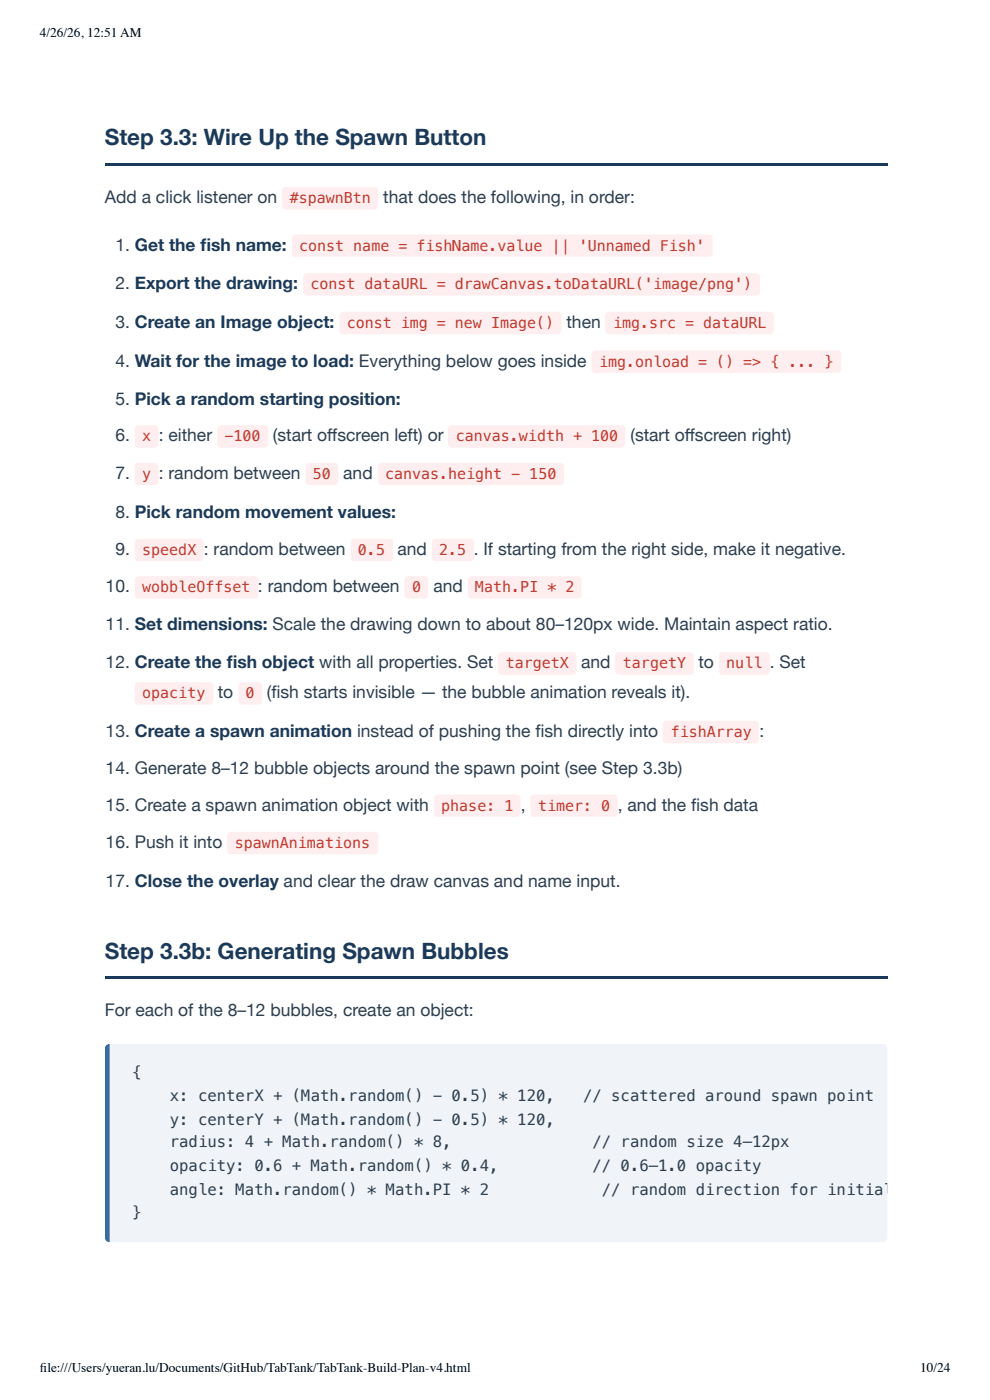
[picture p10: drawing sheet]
<svg xmlns="http://www.w3.org/2000/svg" width="210mm" height="297mm" viewBox="0 0 210 297" stroke-linecap="round" stroke-linejoin="round" font-family="sans-serif">
<defs><g id="words">
<g font-size="4.8" fill="#1a3a5c">
<text x="22.2" y="30.7">Step 3.3: Wire Up the Spawn Button</text>
<text x="22.2" y="203.5">Step 3.3b: Generating Spawn Bubbles</text>
</g>
<g font-size="3.7" fill="#2c3e50">
<text x="22.2" y="43.1">Add a click listener on</text>
<text x="81.2" y="43.1">that does the following, in order:</text>
<text x="24.5" y="53.2">1. Get the fi sh name:</text>
<text x="24.5" y="61.4">2. Export the drawing:</text>
<text x="24.5" y="69.6">3. Create an Image object:</text>
<text x="120.1" y="69.6">then</text>
<text x="24.5" y="77.8">4. Wait for the image to load: Everything below goes inside</text>
<text x="24.5" y="86">5. Pick a random starting position:</text>
<text x="24.5" y="93.7">6.</text>
<text x="33.7" y="93.7">:</text>
<text x="35.7" y="93.7">either</text>
<text x="57.9" y="93.7">(start off screen left) or</text>
<text x="133.7" y="93.7">(start off screen right)</text>
<text x="24.5" y="101.6">7.</text>
<text x="33.7" y="101.6">:</text>
<text x="35.7" y="101.6">random between</text>
<text x="72.8" y="101.6">and</text>
<text x="24.5" y="109.8">8. Pick random movement values:</text>
<text x="24.5" y="117.7">9.</text>
<text x="43.2" y="117.7">: random between</text>
<text x="84.2" y="117.7">and</text>
<text x="100.4" y="117.7">.</text>
<text x="102.5" y="117.7">If starting from the right side, make it negative.</text>
<text x="22.4" y="125.7">10.</text>
<text x="54.7" y="125.7">:</text>
<text x="56.7" y="125.7">random between</text>
<text x="91.9" y="125.7">and</text>
<text x="22.4" y="133.6">11. Set dimensions: Scale the drawing down to about 80–120px wide. Maintain aspect ratio.</text>
<text x="22.4" y="141.8">12. Create the fi sh object with all properties. Set</text>
<text x="123.2" y="141.8">and</text>
<text x="148.1" y="141.8">to</text>
<text x="163.2" y="141.8">.</text>
<text x="165.3" y="141.8">Set</text>
<text x="46.2" y="148.2">to</text>
<text x="56.6" y="148.2">(fi sh starts invisible — the bubble animation reveals it).</text>
<text x="22.4" y="156.4">13. Create a spawn animation instead of pushing the fi sh directly into</text>
<text x="161" y="156.4">:</text>
<text x="22.4" y="164.3">14. Generate 8–12 bubble objects around the spawn point (see Step 3.3b)</text>
<text x="22.4" y="172">15. Create a spawn animation object with</text>
<text x="110.4" y="172">,</text>
<text x="131" y="172">,</text>
<text x="133" y="172">and the fi sh data</text>
<text x="22.4" y="179.9">16. Push it into</text>
<text x="22.4" y="188.1">17. Close the overlay and clear the draw canvas and name input.</text>
<text x="22.2" y="215.6">For each of the 8–12 bubbles, create an object:</text>
</g>
<g font-size="3.3" fill="#2c3e50">
<text x="28" y="228.6">{</text>
<text x="36" y="233.6">x: centerX + (Math.random() - 0.5) * 120,</text>
<text x="123.6" y="233.6">// scattered around spawn point</text>
<text x="36" y="238.7">y: centerY + (Math.random() - 0.5) * 120,</text>
<text x="36" y="243.4">radius: 4 + Math.random() * 8,</text>
<text x="125.6" y="243.4">// random size 4–12px</text>
<text x="36" y="248.4">opacity: 0.6 + Math.random() * 0.4,</text>
<text x="125.6" y="248.4">// 0.6–1.0 opacity</text>
<text x="36" y="253.5">angle: Math.random() * Math.PI * 2</text>
<text x="127.6" y="253.5">// random direction for initial</text>
<text x="28" y="258.5">}</text>
</g>
<g font-size="3.2" fill="#c0392b">
<text x="61.4" y="43.1">#spawnBtn</text>
<text x="63.4" y="53.2">const name = fishName.value || 'Unnamed Fish'</text>
<text x="65.8" y="61.4">const dataURL = drawCanvas.toDataURL('image/png')</text>
<text x="73.5" y="69.6">const img = new Image()</text>
<text x="130" y="69.6">img.src = dataURL</text>
<text x="127" y="77.8">img.onload = () =&gt; { ... }</text>
<text x="30.2" y="93.7">x</text>
<text x="47.6" y="93.7">-100</text>
<text x="96.6" y="93.7">canvas.width + 100</text>
<text x="30.2" y="101.6">y</text>
<text x="66.3" y="101.6">50</text>
<text x="81.6" y="101.6">canvas.height - 150</text>
<text x="30.2" y="117.7">speedX</text>
<text x="75.9" y="117.7">0.5</text>
<text x="93.1" y="117.7">2.5</text>
<text x="30.2" y="125.7">wobbleOffset</text>
<text x="87.4" y="125.7">0</text>
<text x="100.8" y="125.7">Math.PI * 2</text>
<text x="107.2" y="141.8">targetX</text>
<text x="132.1" y="141.8">targetY</text>
<text x="154" y="141.8">null</text>
<text x="30.2" y="148.2">opacity</text>
<text x="52.1" y="148.2">0</text>
<text x="142.2" y="156.4">fishArray</text>
<text x="93.6" y="172">phase: 1</text>
<text x="114.1" y="172">timer: 0</text>
<text x="49.8" y="179.9">spawnAnimations</text>
</g>
<g font-size="2.8">
<text x="8.5" y="7.9">4/26/26, 12:51 AM</text>
<text x="8.5" y="291">fi le:///Users/yueran.lu/Documents/GitHub/TabTank/TabTank-Build-Plan-v4.html</text>
<text x="195.1" y="291">10/24</text>
</g>
</g></defs>
<g fill="#1a3a5c">
<path d="M22.2 34.7h165.9v.5h-165.9z"/>
<path d="M22.2 207.2h165.9v.5h-165.9z"/>
</g>
<path d="M22.2 221.5h1.1v42h-1.1z" fill="#2b6cb0"/>
<path d="M23.2 221.5h165v42h-165z" fill="#f0f4f8"/>
<g fill="#ffeef0">
<path d="M60 39.9l.6-.2h18.8a.79 .79 0 0 1 .8 .8v3.2a.79 .79 0 0 1-.8 .8h-18.8a.79 .79 0 0 1-.8-.8v-3.2z"/>
<path d="M62.1 50l.6-.3h87.6a.79 .79 0 0 1 .8 .8v3.2a.79 .79 0 0 1-.8 .8h-87.6a.79 .79 0 0 1-.8-.8v-3.2z"/>
<path d="M64.5 58.2l.6-.3h95.2a.79 .79 0 0 1 .8 .8v3.2a.79 .79 0 0 1-.8 .8h-95.2a.79 .79 0 0 1-.8-.8v-3.2z"/>
<path d="M72.2 66.4l.6-.3h45.5a.79 .79 0 0 1 .8 .8v3.2a.79 .79 0 0 1-.8 .8h-45.5a.79 .79 0 0 1-.8-.8v-3.2z"/>
<path d="M128.6 66.4l.5-.3h34.1a.79 .79 0 0 1 .8 .8v3.2a.79 .79 0 0 1-.8 .8h-34.1a.79 .79 0 0 1-.8-.8v-3.2z"/>
<path d="M125.6 74.6l.6-.3h51.3a.79 .79 0 0 1 .8 .8v3.2a.79 .79 0 0 1-.8 .8h-51.3a.79 .79 0 0 1-.8-.8v-3.2z"/>
<path d="M28.8 90.5l.6-.3h3.4a.79 .79 0 0 1 .8 .8v3.2a.79 .79 0 0 1-.8 .8h-3.4a.79 .79 0 0 1-.8-.8v-3.2z"/>
<path d="M46.3 90.5l.5-.3h9.3a.79 .79 0 0 1 .8 .8v3.2a.79 .79 0 0 1-.8 .8h-9.3a.79 .79 0 0 1-.8-.8v-3.2z"/>
<path d="M95.2 90.5l.6-.3h36a.79 .79 0 0 1 .8 .8v3.2a.79 .79 0 0 1-.8 .8h-36a.79 .79 0 0 1-.8-.8v-3.2z"/>
<path d="M28.8 98.4l.6-.2h3.4a.79 .79 0 0 1 .8 .8v3.1a.79 .79 0 0 1-.8 .8h-3.4a.79 .79 0 0 1-.8-.8v-3.1z"/>
<path d="M65.1 98.4l.5-.2h5.3a.79 .79 0 0 1 .8 .8v3.1a.79 .79 0 0 1-.8 .8h-5.3a.79 .79 0 0 1-.8-.8v-3.1z"/>
<path d="M80.4 98.4l.6-.2h37.8a.79 .79 0 0 1 .8 .8v3.1a.79 .79 0 0 1-.8 .8h-37.8a.79 .79 0 0 1-.8-.8v-3.1z"/>
<path d="M28.8 114.5l.6-.2h12.9a.79 .79 0 0 1 .8 .8v3.2a.79 .79 0 0 1-.8 .8h-12.9a.79 .79 0 0 1-.8-.8v-3.2z"/>
<path d="M74.6 114.5l.5-.2h7.4a.79 .79 0 0 1 .8 .8v3.2a.79 .79 0 0 1-.8 .8h-7.4a.79 .79 0 0 1-.8-.8v-3.2z"/>
<path d="M91.8 114.5l.5-.2h7.4a.79 .79 0 0 1 .8 .8v3.2a.79 .79 0 0 1-.8 .8h-7.4a.79 .79 0 0 1-.8-.8v-3.2z"/>
<path d="M28.8 122.5l.6-.3h24.6a.79 .79 0 0 1 .8 .8v3.2a.79 .79 0 0 1-.8 .8h-24.6a.79 .79 0 0 1-.8-.8v-3.2z"/>
<path d="M86 122.5l.5-.3h3.5a.79 .79 0 0 1 .8 .8v3.2a.79 .79 0 0 1-.8 .8h-3.5a.79 .79 0 0 1-.8-.8v-3.2z"/>
<path d="M99.5 122.5l.5-.3h22.5a.79 .79 0 0 1 .8 .8v3.2a.79 .79 0 0 1-.8 .8h-22.5a.79 .79 0 0 1-.8-.8v-3.2z"/>
<path d="M105.8 138.6l.6-.2h15a.79 .79 0 0 1 .8 .8v3.1a.79 .79 0 0 1-.8 .8h-15a.79 .79 0 0 1-.8-.8v-3.1z"/>
<path d="M130.7 138.6l.5-.2h15.1a.79 .79 0 0 1 .8 .8v3.1a.79 .79 0 0 1-.8 .8h-15.1a.79 .79 0 0 1-.8-.8v-3.1z"/>
<path d="M152.6 138.6l.6-.2h9.3a.79 .79 0 0 1 .7 .8v3.1a.79 .79 0 0 1-.7 .8h-9.3a.79 .79 0 0 1-.8-.8v-3.1z"/>
<path d="M28.8 145l.6-.3h15a.79 .79 0 0 1 .8 .8v3.2a.79 .79 0 0 1-.8 .8h-15a.79 .79 0 0 1-.8-.8v-3.2z"/>
<path d="M50.8 145l.5-.3h3.5a.79 .79 0 0 1 .8 .8v3.2a.79 .79 0 0 1-.8 .8h-3.5a.79 .79 0 0 1-.8-.8v-3.2z"/>
<path d="M140.7 153.2l.6-.3h18.8a.79 .79 0 0 1 .8 .8v3.2a.79 .79 0 0 1-.8 .8h-18.8a.79 .79 0 0 1-.8-.8v-3.2z"/>
<path d="M92.3 168.8l.6-.3h16.6a.79 .79 0 0 1 .8 .8v3.2a.79 .79 0 0 1-.8 .8h-16.6a.79 .79 0 0 1-.8-.8v-3.2z"/>
<path d="M112.7 168.8l.5-.3h17a.79 .79 0 0 1 .8 .8v3.2a.79 .79 0 0 1-.8 .8h-17a.79 .79 0 0 1-.8-.8v-3.2z"/>
<path d="M48.4 176.7l.5-.2h30.5a.79 .79 0 0 1 .8 .8v3.1a.79 .79 0 0 1-.8 .8h-30.5a.79 .79 0 0 1-.7-.8v-3.1z"/>
</g>
<use href="#words"/>
</svg>
